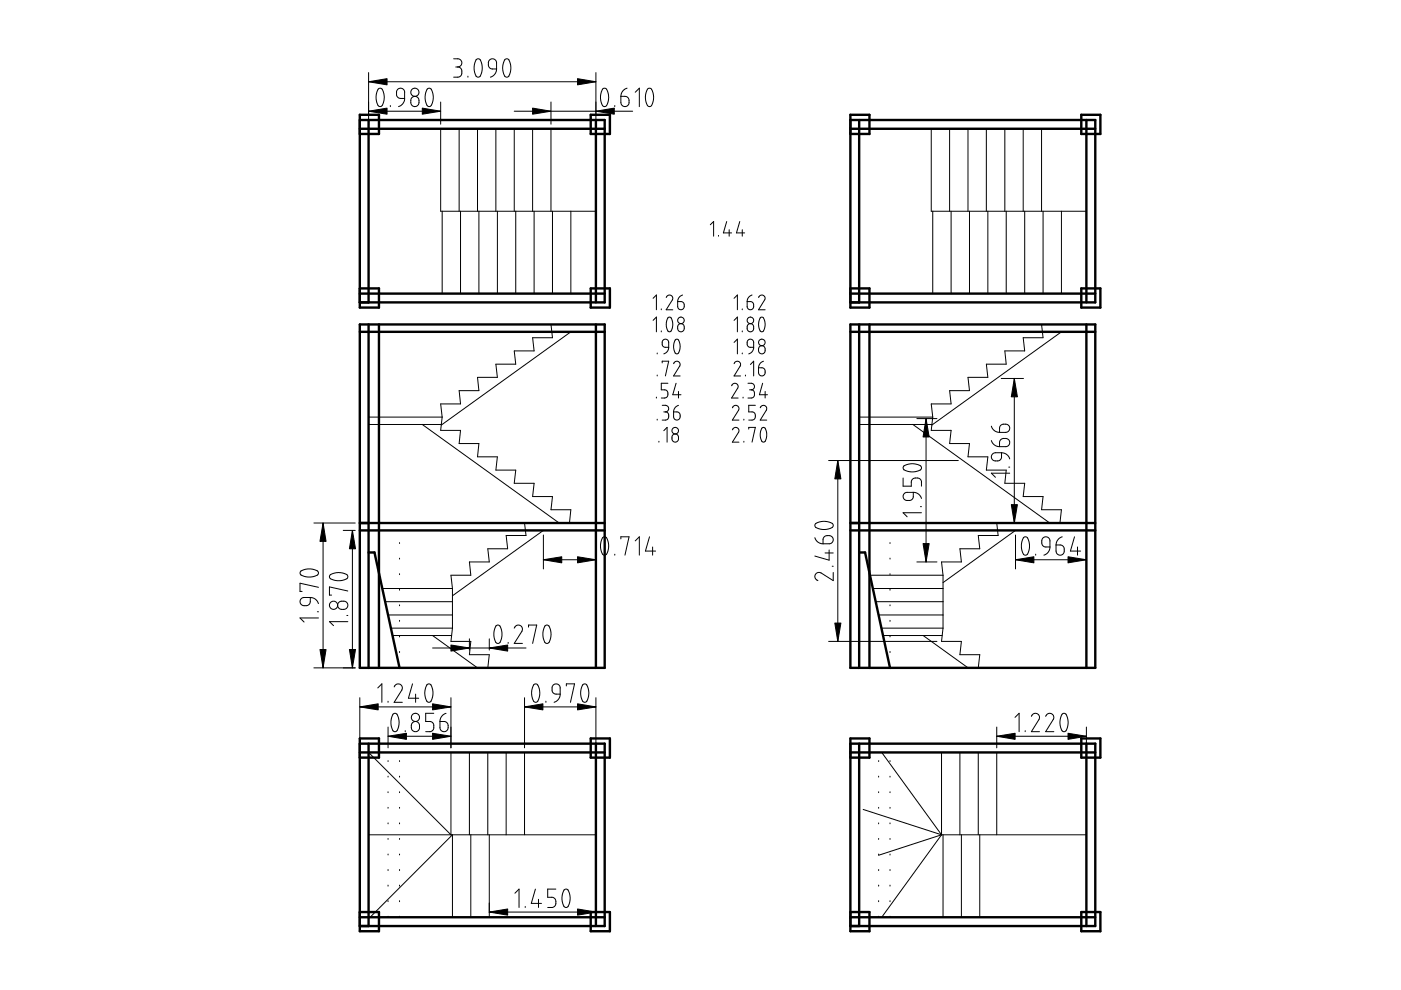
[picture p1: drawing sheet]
<svg xmlns="http://www.w3.org/2000/svg" width="297mm" height="210mm" viewBox="0 0 297 210" stroke-linecap="round" stroke-linejoin="round" font-family="sans-serif">
<path d="M232.2 110.9h.1" fill="none" stroke="#000" stroke-width=".25"/>
<g fill="none" stroke="#000" stroke-width=".51">
<path d="M76.3 28.4h4v-4.1h-4v40.9h4v-4h-4M76.3 25.4h51.9v38.7h-51.9M76.3 27.3h51.9M78.1 25.4v38.7M125.2 24.3h4.1v4.1h-4.1zM126.3 25.4v38.7M180.3 25.4h51.9v38.7h-51.9M180.3 28.4h4v-4.1h-4v40.9h4v-4h-4M180.3 27.3h51.9M182.2 25.4v38.7M229.3 24.3h4v4.1h-4zM230.3 25.4v38.7"/>
<path d="M76.3 68.8h51.9v72.8h-51.9zM76.3 70.4h51.9M76.3 62.3h51.9M78.1 68.8v72.8M80.3 68.8v72.8M125.2 61.2h4.1v4h-4.1zM126.3 68.8v72.8M180.3 68.8h51.9v72.8h-51.9zM180.3 70.4h51.9M180.3 62.3h51.9M182.2 68.8v72.8M184.3 68.8v72.8"/>
<path d="M229.3 61.2h4v4h-4zM230.3 68.8v72.8M76.3 110.9h51.9M76.3 112.5h51.9M78.1 117.1h1.3l5.3 24.5M180.3 110.9h51.9M180.3 112.5h51.9M182.2 117.1h1.2l5.3 24.5M76.3 157.7h51.9v38.6h-51.9M76.3 159.5h51.9M78.1 157.7v38.6M125.2 156.6h4.1v4h-4.1z"/>
<path d="M126.3 157.7v38.6M180.3 157.7h51.9v38.6h-51.9M180.3 159.5h51.9M182.2 157.7v38.6M229.3 156.6h4v4h-4zM230.3 157.7v38.6M76.3 160.6h4v-4h-4v40.8h4v-4h-4M180.3 160.6h4v-4h-4v40.8h4v-4h-4M76.3 194.5h51.9M125.2 193.4h4.1v4h-4.1zM180.3 194.5h51.9M229.3 193.4h4v4h-4z"/>
</g>
<g fill="none" stroke="#000" stroke-width=".21">
<path d="M78.1 15.4v10.9M78.1 17.3h48.2M80.1 18.9l.4-.2 .4 .1 .5 1.3-.1 1.7-.3 .6-.4 .2-.5-.3-.3-1.2v-1.1zM84.3 19l.6-.3 .7 .3 .2 .4v1.5h-1l-.5-.3-.2-.4v-.8zM90.6 18.9l.4-.2 .4 .2 .4 1.3-.1 1.6-.3 .6-.4 .2-.4-.2-.5-1.3 .1-1.1zM96.2 12.5h1.1l.6 .5v.5l-.2 .4-.7 .3M96.6 14.2h.4M97 14.2l.6 .2 .3 .4v1l-.6 .5-1.1 .1M99.2 16.2v.2M101 12.6l.5-.1 .3 .1 .4 1.4-.2 1.6-.2 .6-.3 .2-.6-.2-.4-1.3 .1-1.1zM103.8 12.7l.7-.2 .6 .3 .2 .5v1.3h-1l-.5-.2-.3-.5v-.7zM105.3 14.6l-.3 1.1-.5 .4-.5 .3"/>
<path d="M107.1 12.6l.5-.1 .3 .2 .4 1.2-.1 1.6-.3 .7-.4 .2-.5-.3-.4-1.2v-1.2zM126.3 15.4v10.9M127.8 18.9l.4-.2 .4 .2 .4 1.4-.2 1.6-.2 .5-.4 .2-.5-.3-.4-1.3 .1-1.1zM132.9 18.7l-.8 .6-.5 1.1M134.7 19.6l.9-.9v3.9M137.2 18.9l.4-.2 .4 .1 .6 1.4-.2 1.7-.3 .5-.3 .2-.5-.2-.4-1.3v-1.1zM78.1 23.6h15.3M82.8 22.4v.2M85.8 20.9l-.4 1.1-.9 .6M87.3 20.8l.7-.4 .7 .4 .1 1-.3 .6-.6 .2-.6-.3-.2-.4v-.7zM93.4 21.6v4.7M93.4 27.3v17.5h32.9"/>
<path d="M97.3 27.3v17.5M101.2 27.3v17.5M105.1 27.3v17.5M109 27.3v17.5M109 23.6h25.1M112.9 27.3v17.5M116.8 21.6v4.7M116.8 27.3v17.5M130.3 22.4v.2M131.6 20.4h1.1l.5 .3 .2 .5v.7l-.3 .5-.6 .2-.7-.4-.2-.4zM197.4 27.3v17.5h32.9M201.3 27.3v17.5"/>
<path d="M205.2 27.3v17.5M209.1 27.3v17.5M213 27.3v17.5M216.9 27.3v17.5M220.8 27.3v17.5M93.7 44.8v17.5M97.6 44.8v17.5M101.5 44.8v17.5M105.5 44.8v17.5M109.3 44.8v17.5M113.2 44.8v17.5M117.1 44.8v17.5"/>
<path d="M121 44.8v17.5M150.6 47.6l.7-.6v3.1M152.3 49.9v.2M154.1 47l-.7 2.4h1.7M154.6 48.7v1.4M156.8 47l-.7 2.4h1.8M157.4 48.7v1.4M197.8 44.8v17.5M201.7 44.8v17.5M205.5 44.8v17.5M209.4 44.8v17.5M213.3 44.8v17.5"/>
<path d="M217.3 44.8v17.5M221.1 44.8v17.5M225 44.8v17.5M116.8 68.8l.3 2.8h-4.2l.3 2.8h-4.2l.3 2.8h-4.2l.4 2.8h-4.3l.3 2.8h-4.2l.3 2.8h-4.2l.3 2.8M121 70.4l-27.4 19.7M138.5 63.2l.7-.7v3.2M138.5 67.9l.7-.7v3.2M139.3 74.8v.2M139.3 79.5v.2M140.2 65.5v.2M140.2 70.2v.2M140.4 76.9v-.3h1.4l-.7 3.1"/>
<path d="M140.5 72.2l.5-.3 .6 .2 .2 .4v1.1h-.8l-.5-.3-.1-.8zM141.2 63.1l.3-.4 .4-.2 .6 .4 .1 .7-1.4 2.1h1.4M141.6 67.4l.3-.2 .3 .1 .4 1.1-.1 1.3-.2 .5-.3 .2-.4-.3-.3-1v-.9zM141.8 73.6l-.3 .8-.8 .6M142.8 77.1l.2-.3 .6-.2 .4 .2 .2 .5-1.4 2.4h1.4M143.3 72l.5 .1 .4 1.3-.2 1.1-.2 .4-.3 .1-.3-.2-.4-1.1 .1-1.1zM143.7 63.9h.8l.5 .4 .1 .8-.4 .5-.5 .1-.4-.3zM143.9 68.8l.6-.2 .5 .3 .1 .9-.4 .5h-.6l-.4-.4v-.7zM144.7 62.5l-.8 .6-.2 .8M155.6 77.1l.3-.3 .4-.2 .4 .1 .3 .3v.6l-1.4 2.1h1.4M155.6 63.2l.7-.7v3.2M155.6 67.9l.7-.7v3.2"/>
<path d="M155.6 72.6l.7-.7v3.1M157.4 65.5v.2M157.4 70.2v.2M157.4 74.8v.2M158.1 79.5v.2M158.4 63.9h.8l.5 .4 .1 .8-.3 .5-.6 .1-.4-.3zM158.6 68.9l.6-.3 .5 .3 .1 .9-.3 .5h-.6l-.4-.2-.1-.9zM158.6 72.1l.5-.2 .5 .2 .2 .4v1.1h-.8l-.4-.2-.2-.9zM159.1 77.3l.7-.7v3.1M159.4 62.5l-.7 .6-.3 .8M159.8 73.6l-.3 .9-.8 .5M160.8 63.1l.3-.4 .4-.2 .6 .4 .1 .5-1.4 2.3h1.4"/>
<path d="M160.8 78h.8l.5 .3 .1 .8-.3 .5-.5 .1-.4-.3zM161.1 73.4l.5-.1 .5 .3 .1 .8-.3 .5-.5 .1-.4-.3-.2-.7zM161.2 67.4l.3-.2 .4 .2 .3 1.2-.1 1.1-.2 .5-.4 .2-.4-.3-.3-1 .1-.8zM161.9 76.6l-.8 .5-.3 .9M220.8 68.8l.3 2.8h-4.2l.4 2.8h-4.3l.3 2.8h-4.2l.3 2.8h-4.2l.3 2.8h-4.2l.4 2.8h-4.3l.4 2.8M225 70.4l-27.4 19.7M78.1 88.4h15.6M78.1 90h15.5M89.5 90l29.1 20.9M93.7 88.4l-.3 2.8h4.2l-.3 2.8h4.2l-.3 2.9h4.3l-.4 2.8h4.2l-.3 2.8h4.2l-.3 2.8h4.2l-.3 2.8h4.2l-.3 2.8M139.2 84.2v.2M139.3 88.9v.2"/>
<path d="M139.7 93.6v.1M140.4 85.9l.9 .1 .4 .4-.1 .7-.5 .2M140.7 91.3l.7-.7v3.1M140.7 87.3h.4M141.1 87.3l.6 .4 .1 .9-.4 .4-1 .1M141.6 81.3h-1.4v1.4h1l.4 .6v.6l-.3 .4-1.1 .1M142.6 92.3l.4-.3 .7 .3 .1 .9-.3 .4-.4 .1-.5-.2-.1-.3zM142.8 87.3h.8l.5 .4 .1 .8-.4 .5h-.4l-.5-.2zM143.3 81.3l-.7 2.4h1.8M143.8 85.9l-.8 .6-.2 .8M143.8 83v1.4M155.1 81.8l.3-.4 .4-.1 .4 .1 .2 .2 .1 .6-1.4 2.2h1.4"/>
<path d="M155.3 86.5l.3-.4 .4-.2 .6 .4v.7l-1.3 2.1h1.4M155.3 91.1l.3-.3 .4-.2 .6 .3v.7l-1.3 2.1h1.4M157.5 84.2v.2M157.7 88.9v.2M157.7 93.6v.1M158.6 81.3h.7l.6 .3v.7l-.6 .4M158.7 91v-.4h1.4l-.7 3.1M158.9 82.7h.4M159.3 82.7h.3l.3 .4v.9l-.5 .4h-.8M160.1 85.9h-1.4v1.4l1.1 .1 .3 .6v.6l-.2 .3-1.2 .2M161.2 86.5l.2-.4 .4-.2 .7 .4v.6l-1.3 2.2h1.4M161.5 90.8l.3-.2 .4 .2 .4 1.1-.2 1.4-.2 .3-.3 .1-.4-.2-.3-1v-1z"/>
<path d="M161.7 81.3l-.7 2.4h1.7M162.2 83v1.4M175.7 97.6h27.5M177.6 97.6v38.4M182.2 88.4h15.6M182.2 90h15.4M191.6 98.8l1-.4 1.3-.1 1.2 .4 .3 .4v.2l-.2 .3-.9 .3-1.5 .1-1.2-.5-.1-.4zM193.5 90l29.1 20.9M194.4 88.8h4.2M196.3 88.8v30.3M197.8 88.4l-.4 2.8h4.3l-.4 2.8h4.2l-.3 2.9h4.2l-.3 2.8h4.2l-.3 2.8h4.3l-.4 2.8h4.2l-.3 2.8h4.2l-.3 2.8M210.2 93.4l.7 1 1 .3"/>
<path d="M210.2 90.4l.2 .5 .5 .5 1 .3M210.4 96.2l.6-.2h1.3l-.1 1.3-.6 .4-1-.1-.4-.7zM212.1 90.3l.6-.4 .9 .1 .4 .4v.7l-.6 .6h-1.5v-1zM212.1 93.3l.6-.3h.9l.4 .5v.6l-.5 .6h-1.6v-1zM212.3 80.2h4.7M212.3 96l1.2 .4 .6 .9M213.9 99h.2M215.1 80.2v30.7M66.5 110.9h8.8M68.5 110.9v30.7M72.8 112.5h2.5M74.7 112.5v29.1"/>
<path d="M84.7 115v.2M84.7 118.3v.2M111.2 110.9l.3 2.6h-4.2l.3 2.9h-4.2l.3 2.7h-4.2l.3 2.9h-4.2l.3 2.8M115.2 112.5l-19.3 13.8M115.2 118.7h11.1M115.2 113.4v7.2M126.3 113.4v7.2M127.7 114l.4-.2 .5 .2 .4 1.2-.1 1.7-.3 .7-.3 .1-.5-.2-.4-1.1-.1-1.1zM130.3 117.5v.2M131.6 114.3v-.5h1.8l-.9 3.9M134.7 114.7l.9-.9v3.9M137.7 113.8l-.9 3h2.2"/>
<path d="M138.4 116v1.7M172.8 114l.6 .9 1.1 .4M172.9 111l1.1-.4h1.3l1.2 .4 .2 .5-.3 .3-.5 .3-1.7 .1-1.2-.4-.2-.4zM174.7 113.9l.5-.3h.9l.5 .5v.6l-.6 .6h-1.5v-1zM174.9 117.2h1.8M175.8 116.6v2.2l-3-.9M188.7 115v.2M188.7 118.3v.2M191.5 101.3v1.8h1.7l.1-1.2 .3-.4 .4-.2 .9 .1 .4 .4 .1 1.3M191.6 104.7l.6-.3h1.4l-.1 1.3-.6 .4-1-.1-.4-.5zM193.6 104.4l.6 .1 .6 .3 .6 .9M194.4 119.1h4.2"/>
<path d="M195.2 107.4h.2M195.4 108.7h-3.9l.8 .9M211.3 110.9l.3 2.6h-4.2l.3 2.9h-4.2l.3 2.7h-4.2l.3 2.9M212.3 110.9h4.7M214.1 100.3h-3.9l.9 .9M215.3 112.5l-15.4 11M215.3 118.7h15M215.3 113.4v7.2M217 114l.3-.2 .5 .1 .4 1.4v1.4l-.3 .7-.3 .3-.6-.2-.4-1.2v-1.2zM219.6 117.5v.2M221.1 114.1l.7-.3 .6 .3 .2 .5v1.4h-1l-.6-.4-.1-1zM222.6 116l-.3 1.1-1 .6"/>
<path d="M223.9 115.5l1.1 .1 .5 .4 .1 1-.3 .6-.7 .1-.5-.3-.2-.5zM225.2 113.8l-.9 .6-.4 1.1M227.8 113.8l-.9 3h2.2M228.5 116v1.7M230.3 113.4v7.2M63.7 121.1l1.1-.4 1.1-.1 1.4 .4 .2 .5-.2 .4-.6 .3-1.5 .1-1.4-.4-.2-.4zM63.8 127l.6-.3h1.4v.9l-.2 .5-.6 .3-1-.1-.4-.7zM65.8 126.7l1 .3 .7 1M67.3 129.7h.2M67.5 131h-3.9l.9 .9M67.5 124.5l-3.9-.8v1.7h.5M70 121.9l1-.4 1.2-.1 1.3 .4 .2 .3v.3l-.1 .3-.7 .3-1.4 .1-1.4-.4-.3-.3z"/>
<path d="M71.8 127.8l.5-.3h.9l.5 .5v.6l-.6 .6-1-.1-.5-.6zM73.5 130.5h.2M73.7 131.8h-3.9l.9 .9M73.7 125.3l-3.9-.9v1.8h.5M81.1 124.8h14.8M81.7 127.6h14.2M82.3 130.4h13.6M82.9 133.2h13M83.2 134.7h12.6M84.7 121.6v.2M84.7 124.9v.2M84.7 128.2v.2"/>
<path d="M84.7 131.5v.2M84.7 134.8v.2M84.7 138.1v.2M91.7 134.7l9.5 6.9M91.7 137.4h19.8M95.9 124.8v8.4M95.9 133.2l-.3 2.8h4.2l-.3 2.8h4.2l-.3 2.8M99.5 135.4v2.4M103.7 135.4v2.4M105.1 132.7l.4-.2 .4 .2 .5 1.3-.1 1.5-.3 .6-.3 .3-.5-.2-.5-1.2 .1-1.2zM107.7 136.2v.2M109 133.2l.3-.4 .5-.3 .4 .1 .5 .4v.8l-1.7 2.6h1.8"/>
<path d="M112.1 133v-.5h1.7l-.9 3.9M115.6 132.7l.4-.2 .4 .2 .4 1.4-.1 1.4-.3 .6-.3 .3-.6-.2-.4-1.2v-1.2zM175.7 136h22.9M176.4 120.1h.3M176.7 121.4v1.7l-2.7-1.7-.8 .1-.4 .4v.4l.2 .6 .4 .2M184.4 122h15.5M185.1 124.8h14.8M185.7 127.6h14.2M186.3 130.4h13.6M186.9 133.2h13M187.2 134.7h12.6M188.7 121.6v.2"/>
<path d="M188.7 124.9v.2M188.7 128.2v.2M188.7 131.5v.2M188.7 134.8v.2M188.7 138.1v.2M195.7 134.7l9.6 6.9M199.9 133.2l-.3 2.8h4.2l-.3 2.8h4.2l-.3 2.8M199.9 122v11.2M66.5 141.6h8.8M76.3 149.9h19.3M76.3 147.9v8.8M78.1 159.5l17.5 17.5v-17.5"/>
<path d="M80.1 145.9l.9-.9v3.9M82.3 148.7v.2M82.3 154.2v4.4M82.3 156.1h13.3M83.3 151.4l.4-.2 .4 .2 .5 1.2-.1 1.6-.3 .7-.3 .2-.6-.1-.4-1.3 .1-1.3zM83.6 145.6l.3-.5 .5-.1 .5 .1 .3 .4v.8l-1.6 2.6h1.7M84.7 141.4v.2M85.9 154.9v.2M87.4 153.2l.8-.2 .6 .4 .1 1-.3 .6-.7 .1-.5-.3-.2-1zM87.5 145l-.9 3h2.2M88.1 147.2v1.7M90.5 145.2l.4-.2 .3 .1 .6 1.2v.9l-.2 .9-.2 .6-.4 .2-.5-.2-.4-1.3v-1z"/>
<path d="M92 151.2h-1.7v1.8h1.1l.3 .2 .3 .5v.8l-.3 .4-.4 .2h-1M93.3 153h1l.6 .4 .1 1.1-.4 .5-.6 .1-.5-.3-.2-.4zM94.6 151.2l-1 .7-.3 1.1M95.6 147.9v10.7M99.5 159.5v17.5M103.4 159.5v17.5M107.3 159.5v17.5M111.2 147.9v10.7M111.2 159.5v17.5M111.2 149.9h15.1M113.2 145.2l.4-.2 .4 .2 .4 1.3-.2 1.7-.2 .5-.4 .2-.5-.3-.4-1.2 .1-1.1zM115.7 148.7v.2"/>
<path d="M117.4 145.2l.7-.2 .6 .4 .1 1.8h-1l-.6-.4-.1-1.1zM118.8 147.2l-.4 1.1-.9 .6M120.1 145.4v-.4h1.7l-.9 3.9M123.5 145.2l.5-.2 .3 .1 .5 1.2v.9l-.1 .9-.3 .6-.4 .2-.5-.2-.4-1.1v-1.2zM126.3 147.9v10.7M186.9 159.5l12.7 17.5M188.7 141.4v.2M199.6 159.5v17.5M203.5 159.5v17.5M207.4 159.5v17.5M211.3 156.1h19M211.3 154.2v4.4"/>
<path d="M211.3 159.5v17.5M215.2 152.1l.9-.9v3.9M217.4 154.9v.2M218.7 151.9l.3-.5 .4-.2 .5 .1 .4 .4v.7l-1.6 2.7h1.7M221.7 151.9l.3-.5 .5-.2 .5 .1 .3 .4 .1 .7-1.7 2.7h1.7M225.2 151.4l.3-.2 .5 .2 .4 1.2-.1 1.6-.3 .7-.3 .2-.6-.2-.3-1.1v-1.3zM230.3 154.2v4.4M78.1 177h48.2M82.3 161.3v.2M82.3 164.6v.2M82.3 167.9v.2M82.3 171.2v.2"/>
<path d="M82.3 174.5v.2M82.3 177.8v.2M84.7 161.3v.2M84.7 164.6v.2M84.7 167.9v.2M84.7 171.2v.2M84.7 174.5v.2M84.7 177.8v.2M99.8 177v17.5M103.7 177v17.5M183 171.6l16.6 5.4M186.3 161.3v.2"/>
<path d="M186.3 164.6v.2M186.3 167.9v.2M186.3 171.2v.2M186.3 174.5v.2M186.3 177.8v.2M188.7 161.3v.2M188.7 164.6v.2M188.7 167.9v.2M188.7 171.2v.2M188.7 174.5v.2M188.7 177.8v.2M199.6 177h30.7"/>
<path d="M199.6 177l-12.7 17.5M199.6 177l-13.3 4.3M199.9 177v17.5M203.8 177v17.5M207.7 177v17.5M78.5 194.5l17.4-17.5v17.5M82.3 181.1v.2M82.3 184.4v.2M82.3 187.7v.2M82.3 191v.2M82.3 194.3v.2M84.7 181.1v.2"/>
<path d="M84.7 184.4v.2M84.7 187.7v.2M84.7 191v.2M84.7 194.3v.2M103.7 193.4h22.6M109.2 189.4l.8-.9v3.9M111.4 192.2v.2M113.5 188.5l-.9 3h2.2M114.2 190.7v1.7M117.9 188.5h-1.8v1.7l1.1 .1 .5 .3 .2 .5-.1 .7-.3 .4-.4 .2h-1M119.6 188.7l.3-.2 .4 .1 .5 1.2v1.7l-.4 .7-.3 .2-.5-.2-.4-1.1v-1.3zM126.3 191.4v2.1"/>
<path d="M186.3 181.1v.2M186.3 184.4v.2M186.3 187.7v.2M186.3 191v.2M186.3 194.3v.2M188.7 181.1v.2M188.7 184.4v.2M188.7 187.7v.2M188.7 191v.2M188.7 194.3v.2"/>
<circle cx="88" cy="19.6" r=".86"/>
<circle cx="144.4" cy="67.9" r=".69"/>
<circle cx="159.1" cy="67.9" r=".7"/>
<circle cx="161.5" cy="72.6" r=".7"/>
<circle cx="143.2" cy="91.3" r=".7"/>
<circle cx="70.7" cy="128.3" r=".87"/>
<circle cx="88.1" cy="152.1" r=".87"/>
</g>
<g fill="#000" stroke="#000" stroke-width=".21">
<path d="M78.1 17.3l4-.6v1.3zM122.4 16.7l3.9 .6-3.9 .7zM78.1 23.6l4-.7v1.3zM89.5 22.9l3.9 .7-3.9 .6zM112.9 22.9l3.9 .7-3.9 .6zM126.3 23.6l3.9-.7v1.3zM177.6 97.6l.7 3.9h-1.3zM196.3 88.8l.7 3.8h-1.3zM215.1 80.2l.6 3.9h-1.3zM68.5 110.9l.6 3.9h-1.3zM74.7 112.5l.7 3.9h-1.3zM115.2 118.7l3.9-.7v1.3z"/>
<path d="M122.4 118l3.9 .7-3.9 .6zM195.7 115.3h1.3l-.7 3.8zM214.4 107h1.3l-.6 3.9zM215.3 118.7l3.9-.7v1.3zM226.4 118l3.9 .7-3.9 .6zM95.6 136.8l3.9 .6-3.9 .6zM103.7 137.4l3.9-.6v1.2zM177 132.1h1.3l-.7 3.9zM67.8 137.7h1.3l-.6 3.9zM74.1 137.7h1.3l-.7 3.9zM76.3 149.9l3.9-.7v1.3zM82.3 156.1l3.9-.6v1.3z"/>
<path d="M91.7 155.5l3.9 .6-3.9 .7zM91.7 149.2l3.9 .7-3.9 .6zM111.2 149.9l3.9-.7v1.3zM122.4 149.2l3.9 .7-3.9 .6zM211.3 156.1l3.9-.6v1.3zM226.4 155.5l3.9 .6-3.9 .7zM103.7 193.4l3.9-.7v1.3zM122.4 192.7l3.9 .7-3.9 .6z"/>
</g>
</svg>
